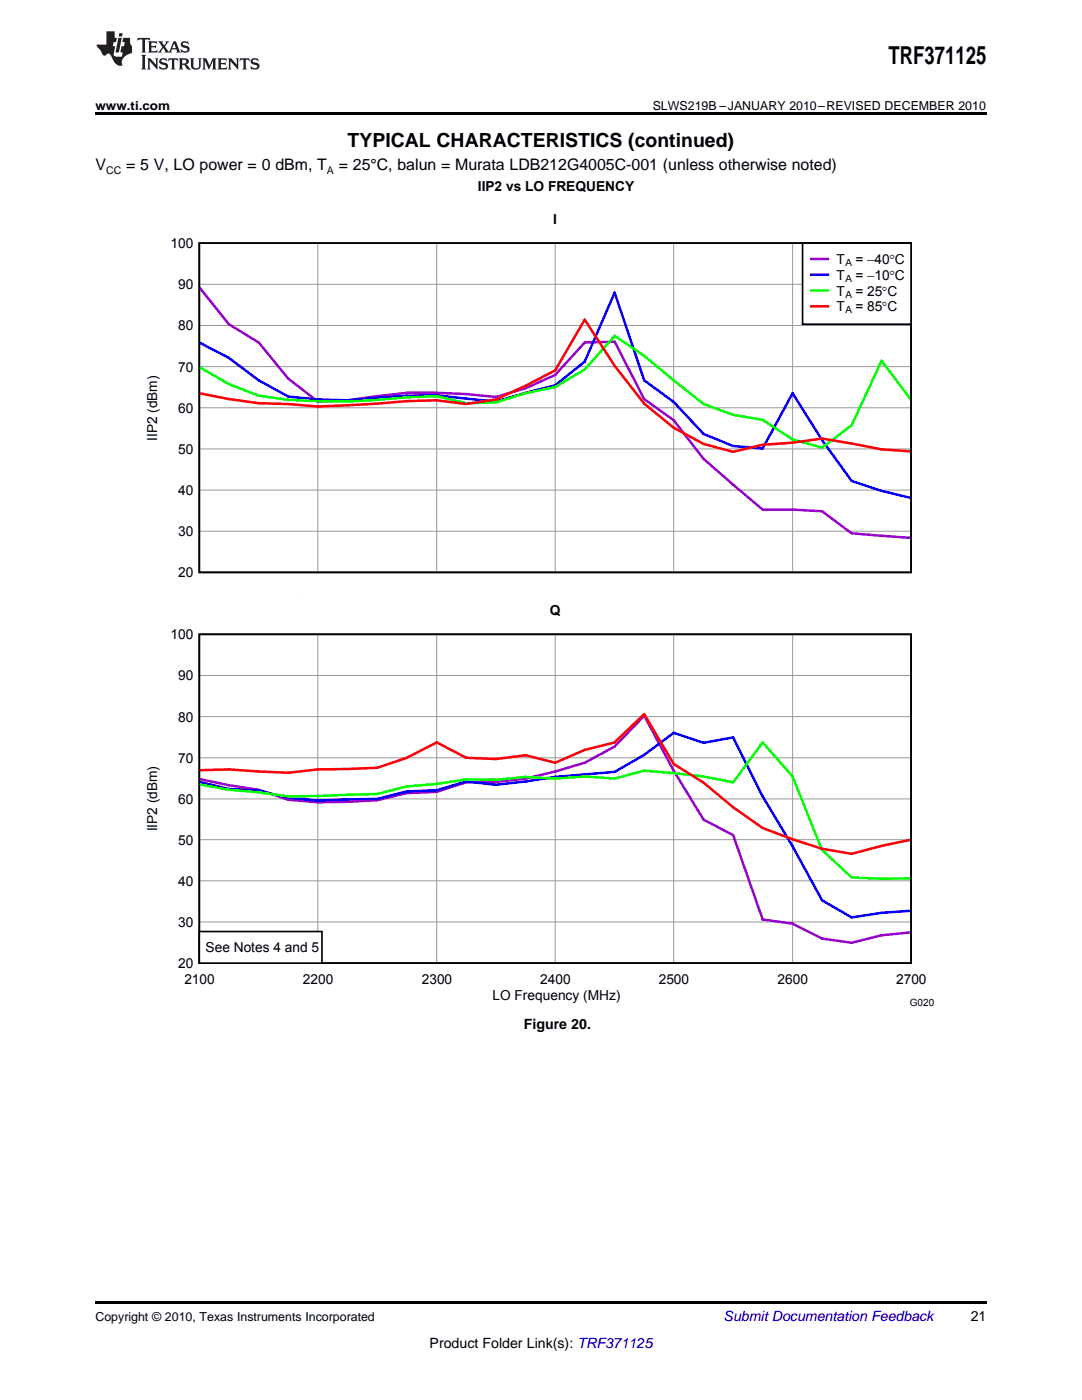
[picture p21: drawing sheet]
<svg xmlns="http://www.w3.org/2000/svg" width="216mm" height="279mm" viewBox="0 0 216 279" stroke-linecap="round" stroke-linejoin="round" font-family="sans-serif">
<defs><g id="words">
<text font-size="4.9" x="177.3" y="12.8">TRF371125</text>
<text font-size="3.9" x="69.4" y="29.3">TYPICAL CHARACTERISTICS (continued)</text>
<g font-size="3.2">
<text x="19" y="34">V</text>
<text x="25.2" y="34">= 5 V, LO power = 0 dBm, T</text>
<text x="67.6" y="34">= 25°C, balun = Murata LDB212G4005C-001 (unless otherwise noted)</text>
</g>
<g font-size="2.8">
<text x="104.5" y="205.3">Figure 20.</text>
<text x="193.7" y="263.6">21</text>
<text x="85.7" y="269">Product Folder Link(s): TRF371125</text>
</g>
<text font-size="2.8" fill="#0000c8" x="144.4" y="263.6">Submit Documentation Feedback</text>
<g font-size="2.7">
<text x="95.4" y="38.2">IIP2 vs LO FREQUENCY</text>
<text x="110.4" y="44.6">I</text>
<text x="34" y="49.5">100</text>
<text x="166.9" y="52.7">T</text>
<text x="170.7" y="52.7">= −40°C</text>
<text x="35.5" y="57.7">90</text>
<text x="166.9" y="55.8">T</text>
<text x="166.9" y="59">T</text>
<text x="170.7" y="55.8">= −10°C</text>
<text x="170.7" y="59">= 25°C</text>
<text x="35.5" y="66">80</text>
<text x="166.9" y="62.1">T</text>
<text x="170.7" y="62.1">= 85°C</text>
<text x="35.5" y="74.2">70</text>
<text x="35.5" y="82.4">60</text>
<text x="31.4" y="87.9" transform="rotate(-90 31.4 87.9)">IIP2 (dBm)</text>
<text x="35.5" y="90.6">50</text>
<text x="35.5" y="98.8">40</text>
<text x="35.5" y="107">30</text>
<text x="35.5" y="115.2">20</text>
<text x="109.7" y="122.7">Q</text>
<text x="34" y="127.6">100</text>
<text x="35.5" y="135.8">90</text>
<text x="35.5" y="144">80</text>
<text x="35.5" y="152.2">70</text>
<text x="35.5" y="160.4">60</text>
<text x="31.4" y="165.9" transform="rotate(-90 31.4 165.9)">IIP2 (dBm)</text>
<text x="35.5" y="168.6">50</text>
<text x="35.5" y="176.8">40</text>
<text x="35.5" y="185">30</text>
<text x="41" y="190.1">See Notes 4 and 5</text>
<text x="35.5" y="193.2">20</text>
<text x="36.8" y="196.4">2100</text>
<text x="60.4" y="196.4">2200</text>
<text x="84.2" y="196.4">2300</text>
<text x="107.8" y="196.4">2400</text>
<text x="131.4" y="196.4">2500</text>
<text x="155.2" y="196.4">2600</text>
<text x="178.8" y="196.4">2700</text>
<text x="98.3" y="199.6">LO Frequency (MHz)</text>
</g>
<g font-size="2.5">
<text x="19" y="21.9">www.ti.com</text>
<text x="130.2" y="21.9">SLWS219B –JANUARY 2010–REVISED DECEMBER 2010</text>
<text x="19" y="263.6">Copyright © 2010, Texas Instruments Incorporated</text>
</g>
<g font-size="2.1">
<text x="21.2" y="34.6">CC</text>
<text x="65.2" y="34.6">A</text>
</g>
<g font-size="2">
<text x="168.7" y="53.1">A</text>
<text x="168.7" y="56.2">A</text>
<text x="168.7" y="59.4">A</text>
<text x="168.7" y="62.5">A</text>
<text x="181.5" y="200.8">G020</text>
</g>
</g></defs>
<g fill="#231f20">
<path d="M27.5 7.6l-.1 .5 .4-.2h.6v.1v2.1l-.2 .4h1l-.3-.4v-2.1l.1-.1h.5l.5 .2-.2-.5zM29.5 8.3l.2 .3v1.5l-.2 .4h1.8l.2-.6a1.04 1.04 0 0 1-1.3 .2v-.7h.6l.3 .2v-.6l-.3 .2h-.6v-.6l.8-.1 .4 .3-.2-.5zM31.5 8.3l.9 1.1-.9 1.1h.8l-.2-.2 .5-.7 .4 .7-.2 .2h1.5l-.1-.2 .1-.4h.9l.1 .4-.2 .2h1l-.3-.3-.7-1.9h-.5l-.9 2-.8-1 .9-1h-.8l.1 .3-.3 .5-.4-.6 .2-.2zM34.7 8.6l.4 1h-.7zM36.3 8.4a.63 .63 0 0 0-.2 .7 .63 .63 0 0 0 .6 .4l.6 .2 .1 .2a.75 .75 0 0 1-.7 .4 .75 .75 0 0 1-.6-.5l.1 .7 .1-.1a1.11 1.11 0 0 0 1.5-.6 1.13 1.13 0 0 0-1.2-.8l-.1-.4a1.04 1.04 0 0 1 1.2 .2l-.2-.5-.1 .1-.5-.2zM28.2 10.9l.2 .4v2.2l-.2 .4h1l-.3-.4v-2.2l.3-.4zM29.3 11.6l.3 .4v1.5l-.3 .4h.8l-.2-.4v-1.3l1.5 1.7v-1.9l.2-.4h-.7l.2 .4v.9l-1.1-1.3zM32 11.8a.62 .62 0 0 0-.2 .7 .62 .62 0 0 0 .6 .4l.6 .1 .1 .3a.76 .76 0 0 1-.7 .3 .76 .76 0 0 1-.6-.4l.1 .7 .1-.1a1.11 1.11 0 0 0 1.5-.6 1.13 1.13 0 0 0-1.2-.8l-.1-.4a1.04 1.04 0 0 1 1.2 .2l-.2-.6-.1 .1-.5-.1zM33.7 11.6l-.2 .6a.61 .61 0 0 1 .8-.3v1.6l-.2 .4h.9l-.2-.4v-1.6a.63 .63 0 0 1 .8 .3l-.2-.6zM35.6 11.6l.3 .4v1.5l-.3 .4h1l-.2-.2v-.8l.5 .2a.76 .76 0 0 0 1.2 .7l-1-1a.58 .58 0 0 0 .6-.5 .58 .58 0 0 0-.5-.6zM36.4 11.9h.1a.45 .45 0 0 1 .5 .1 .45 .45 0 0 1 .1 .5l-.7 .2zM37.9 11.6l.2 .2a2.17 2.17 0 0 0 .3 1.9 .99 .99 0 0 0 1.6-.6v-1.1l.2-.4h-.7l.2 .2a1.92 1.92 0 0 1-.2 1.8 .6 .6 0 0 1-.9-.5v-1.1l.2-.4zM40.4 11.6l.2 .4v1.5l-.2 .4h.7l-.2-.4v-1.4l.8 1.8 .8-1.8v1.4l-.2 .4h.9l-.2-.4v-1.5l.2-.4h-.8l-.6 1.5-.6-1.5zM43.4 11.6l.2 .4v1.5l-.2 .4h1.8l.2-.6a1.04 1.04 0 0 1-1.3 .1v-.6h.5l.4 .2v-.6l-.4 .2h-.5v-.7h.8l.3 .3-.1-.6zM45.5 11.6l.2 .4v1.5l-.2 .4h.7l-.2-.4v-1.3l1.5 1.7v-1.9l.2-.4h-.7l.2 .4v.9l-1.1-1.3zM47.9 11.6l-.1 .6a.61 .61 0 0 1 .8-.3v1.6l-.3 .4h1l-.3-.4 .1-1.6a.63 .63 0 0 1 .7 .3l-.1-.6zM50.2 11.8a.62 .62 0 0 0-.2 .7 .62 .62 0 0 0 .6 .4l.6 .1 .2 .3a.76 .76 0 0 1-.8 .3 .76 .76 0 0 1-.6-.4l.1 .7 .2-.1a1.11 1.11 0 0 0 1.5-.6 1.13 1.13 0 0 0-1.3-.8l-.1-.4a1.04 1.04 0 0 1 1.2 .2l-.1-.6-.2 .1-.5-.1z"/>
<path d="M21.2 6.3v2.6h-1.9l.1 .4 .7 .9a.91 .91 0 0 0 1 .8 .56 .56 0 0 1 .5-.3 .56 .56 0 0 1 .5 .3l.4 .8a1.53 1.53 0 0 0 1.9 1.2 1.54 1.54 0 0 1 1-2.1l.9-.3v-1.4a1.52 1.52 0 0 1-.3-1.6h-1.4l-.2 .8h.5l-.2 .8h-.4l-.2 1v.2l.4 .1-.2 .8a1.93 1.93 0 0 1-1.6-.3l.3-1.8h-.5l.2-.8h.4l.2-.8h-.4v-1.3zM23.6 7.6l-.6 2.9h.7l.6-2.9zM23.8 6.6l-.1 .7h.6l.2-.7z"/>
</g>
<path d="M39.8 48.5h142v65.7h-142z" fill="none" stroke="#000" stroke-width=".33"/>
<path d="M39.8 56.7h142.1M63.4 48.5v65.8M87.1 48.5v65.8M110.8 48.5v65.8M134.4 48.5v65.8M158.2 48.5v65.8M39.8 73.2h142.1M39.8 65h142.1M39.8 97.8h142.1M39.8 89.6h142.1M39.8 81.4h142.1M39.8 106h142.1" fill="none" stroke="#999" stroke-width=".2"/>
<path d="M39.8 57.4l5.9 7.3 5.9 3.7 5.9 7.2 5.9 4.5 6-.2 11.8-1.5h5.9l5.9 .2 5.9 .6 6-1.7 5.9-2.7 5.9-6.4 5.9-.2 5.9 11.4 5.9 4.3 6 7.7 11.8 10.1h6l5.8 .3 5.9 4.4 11.9 .9" fill="none" stroke="#90c" stroke-width=".5"/>
<path d="M39.8 68.4l5.9 3 5.9 4.5 5.9 3.2 5.9 .6 6 .2 11.8-.9 5.9-.1 11.8 1.2 6-1.7 5.9-1.5 5.9-4.7 5.9-13.8 5.9 17.5 5.9 4.3 6 6.4 5.9 2.4 5.9 .5 6-11 5.8 9.4 5.9 8.1 6 2 5.9 1.4" fill="none" stroke="#00f" stroke-width=".5"/>
<path d="M39.8 73.3l5.9 3.4 5.9 2.3 5.9 .8a120.5 120.5 0 0 0 23.7-.5l5.9-.2 5.9 1.4 5.9-.2 6-1.8 5.9-1.3 5.9-3.5 5.9-6.7 5.9 4 11.9 9.6 5.9 2.2 5.9 1 6 3.9 5.8 1.6 5.9-4.4 6-12.9 5.9 7.8" fill="none" stroke="#0f0" stroke-width=".5"/>
<path d="M39.8 78.5l5.9 1.1 5.9 .9 5.9 .1 5.9 .5 11.9-.5 5.9-.5 5.9-.2 5.9 .7 5.9-.9 6-2.7 5.9-3.1 5.9-10.1 5.9 9.2 5.9 7.6 5.9 4.8 6 3.2 5.9 1.6 5.9-1.4 6-.5 5.8-.8 11.9 2.2 5.9 .4" fill="none" stroke="#f00" stroke-width=".5"/>
<g fill="#fff">
<path d="M36.8 115.8h7v6.3h-7z"/>
<path d="M60.4 115.8h7v6.3h-7z"/>
<path d="M83.8 115.8h7v6.3h-7z"/>
<path d="M107.3 115.8h7v6.3h-7z"/>
<path d="M130.6 115.8h7v6.3h-7z"/>
<path d="M154.8 115.8h6.9v6.3h-6.9z"/>
<path d="M178.2 115.8h7v6.3h-7z"/>
<path d="M160.1 48.5h21.7v16.2h-21.7z"/>
</g>
<path d="M160.1 48.5h21.7v16.2h-21.7zM39.8 126.6h142v65.6h-142z" fill="none" stroke="#000" stroke-width=".33"/>
<path d="M161.9 51.7h3.3M39.8 155.5l5.9 1.2 5.9 .9 5.9 2 5.9 .5 6-.1 5.9-.3 5.9-1.4 5.9-.3 5.9-1.9 5.9-.1 6-.6 5.9-1.4 5.9-1.8 5.9-3.2 5.9-6.1 5.9 10.9 6 9.8 5.9 3.1 5.9 16.8 6 .8 5.8 3 5.9 .8 6-1.4 5.9-.6" fill="none" stroke="#90c" stroke-width=".5"/>
<path d="M161.9 54.8h3.3M39.8 156.1l5.9 1.4 5.9 .3 5.9 1.4 5.9 .6 11.9-.4 5.9-1.4 5.9-.3 5.9-1.7 5.9 .6 6-.6 5.9-1 11.8-.9 5.9-3.4 5.9-4.4 6 1.9 5.9-1 5.9 11.7 6 10 5.8 10.8 5.9 3.4 6-.9 5.9-.4" fill="none" stroke="#00f" stroke-width=".5"/>
<path d="M161.9 58h3.3M39.8 156.5l5.9 1.1 5.9 .5 5.9 .8 17.8-.5 5.9-1.4 5.9-.5 5.9-1 5.9 .1 6-.6 5.9 .4 5.9-.4 5.9 .4 5.9-1.6 11.9 1.2 5.9 1.1 5.9-7.9 6 6.8 5.8 14.6 5.9 5.5 6 .3 5.9-.1" fill="none" stroke="#0f0" stroke-width=".5"/>
<path d="M161.9 61.1h3.3M39.8 153.7l5.9-.1 11.8 .6 5.9-.6 11.9-.4 5.9-2 5.9-3 5.9 3 5.9 .3 6-.8 5.9 1.5 5.9-2.5 5.9-1.5 5.9-5.7 5.9 10 6 3.7 5.9 4.9 5.9 4.2 6 2.2 5.8 1.9 5.9 1 6-1.6 5.9-1.2" fill="none" stroke="#f00" stroke-width=".5"/>
<path d="M39.8 134.8h142.1M63.4 126.6v65.7M87.1 126.6v65.7M110.8 126.6v65.7M134.4 126.6v65.7M158.2 126.6v65.7M39.8 159.4h142.1M39.8 151.2h142.1M39.8 143h142.1M39.8 175.8h142.1M39.8 167.6h142.1M39.8 184h142.1" fill="none" stroke="#999" stroke-width=".2"/>
<path d="M39.8 185.9h24.4v6.3h-24.4z" fill="#fff"/>
<path d="M39.8 185.9h24.4v6.3h-24.4z" fill="none" stroke="#000" stroke-width=".33"/>
<path d="M19 259.7h177.8v.5h-177.8z" fill="#000"/>
<path d="M111.5 207.1h.3v.7h-.3z" fill="#fff"/>
<path d="M19 22.5h177.8v.5h-177.8z" fill="#000"/>
<use href="#words"/>
</svg>
